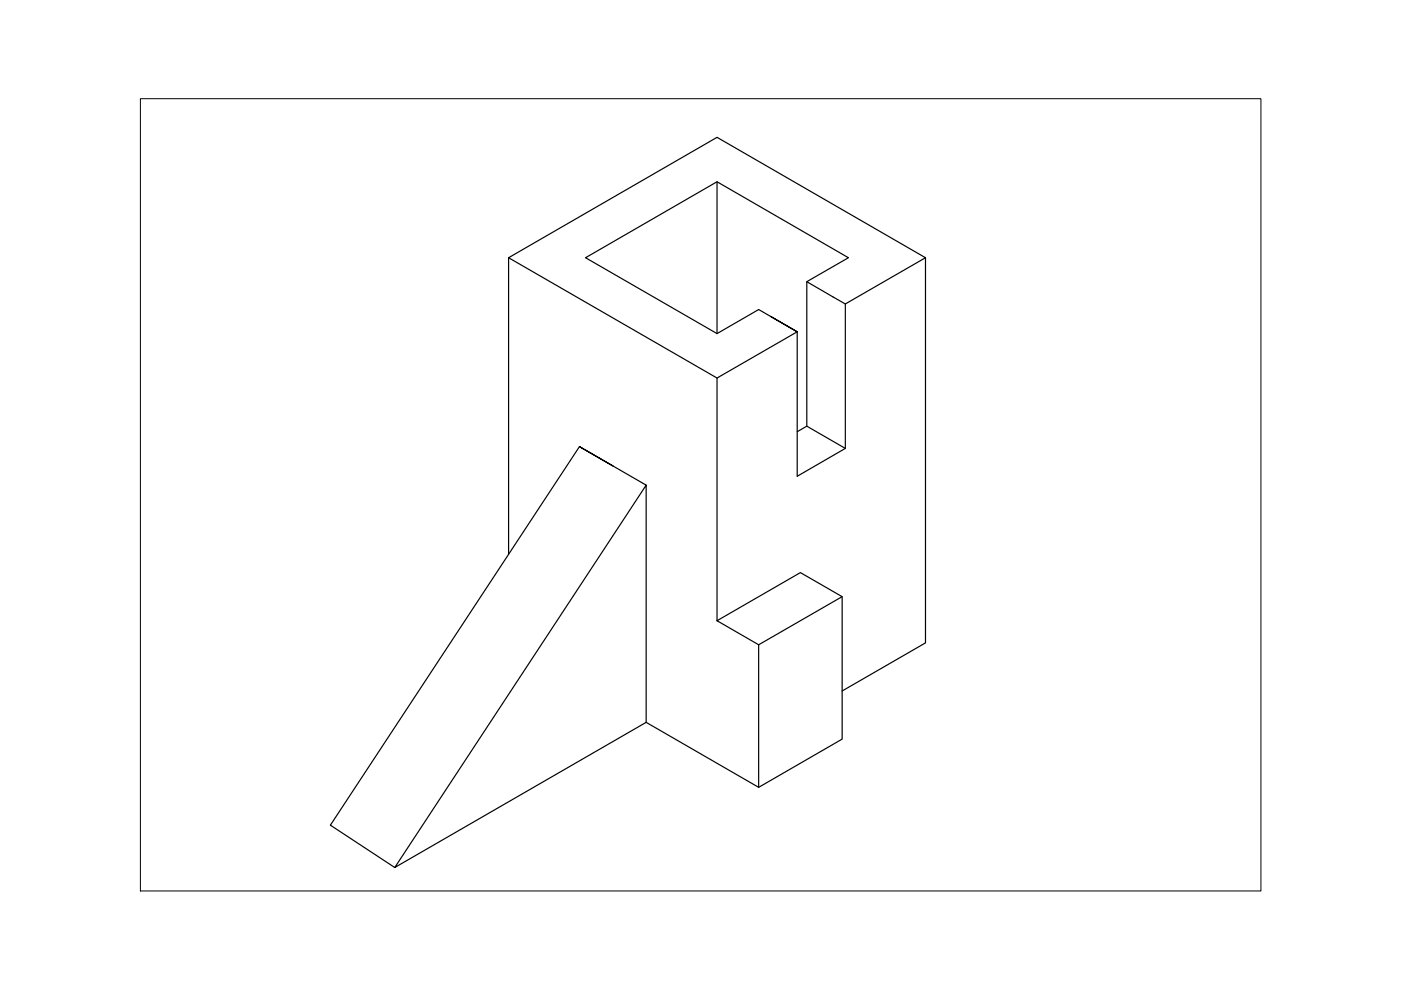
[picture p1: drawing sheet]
<svg xmlns="http://www.w3.org/2000/svg" width="297mm" height="210mm" viewBox="0 0 297 210" stroke-linecap="round" stroke-linejoin="round" font-family="sans-serif">
<!-- layer: 0 -->
<g fill="none" stroke="#000" stroke-width=".25">
<path d="M152 38.5v32.2M107.8 54.6v62.9M171.1 59.7v30.7l8.1 4.7M196.2 54.6v81.7l-17.7 10.2M169 70.4l-5.6-3.3 5.6 3.3M179.2 64.4l17-9.8-44.2-25.5-44.2 25.5 44.2 25.6 17-9.8M179.2 64.4l-8.1-4.7 8.8-5.1-27.9-16.1-27.9 16.1 27.9 16.1 8.9-5.1 2.5 1.5M179.2 64.4v30.7l-10.2 5.9v-30.6M122.9 94.7l-52.9 80.3 13.7 8.9M129.9 98.8l-7-4.1 14.1 8.2v50.3l-53.3 30.7 53.3-81M152 80.2v51.4M171.1 90.4l-2.1 1.1"/>
<path d="M152 131.6l17.7-10.2 8.8 5.1-17.6 10.2zM160.9 136.7v30.2l-23.9-13.7M178.5 126.5v30.2l-17.6 10.2"/>
</g>
<path d="M29.8 20.9h237.5v168h-237.5z" fill="none" stroke="#000" stroke-width=".21"/>
</svg>
